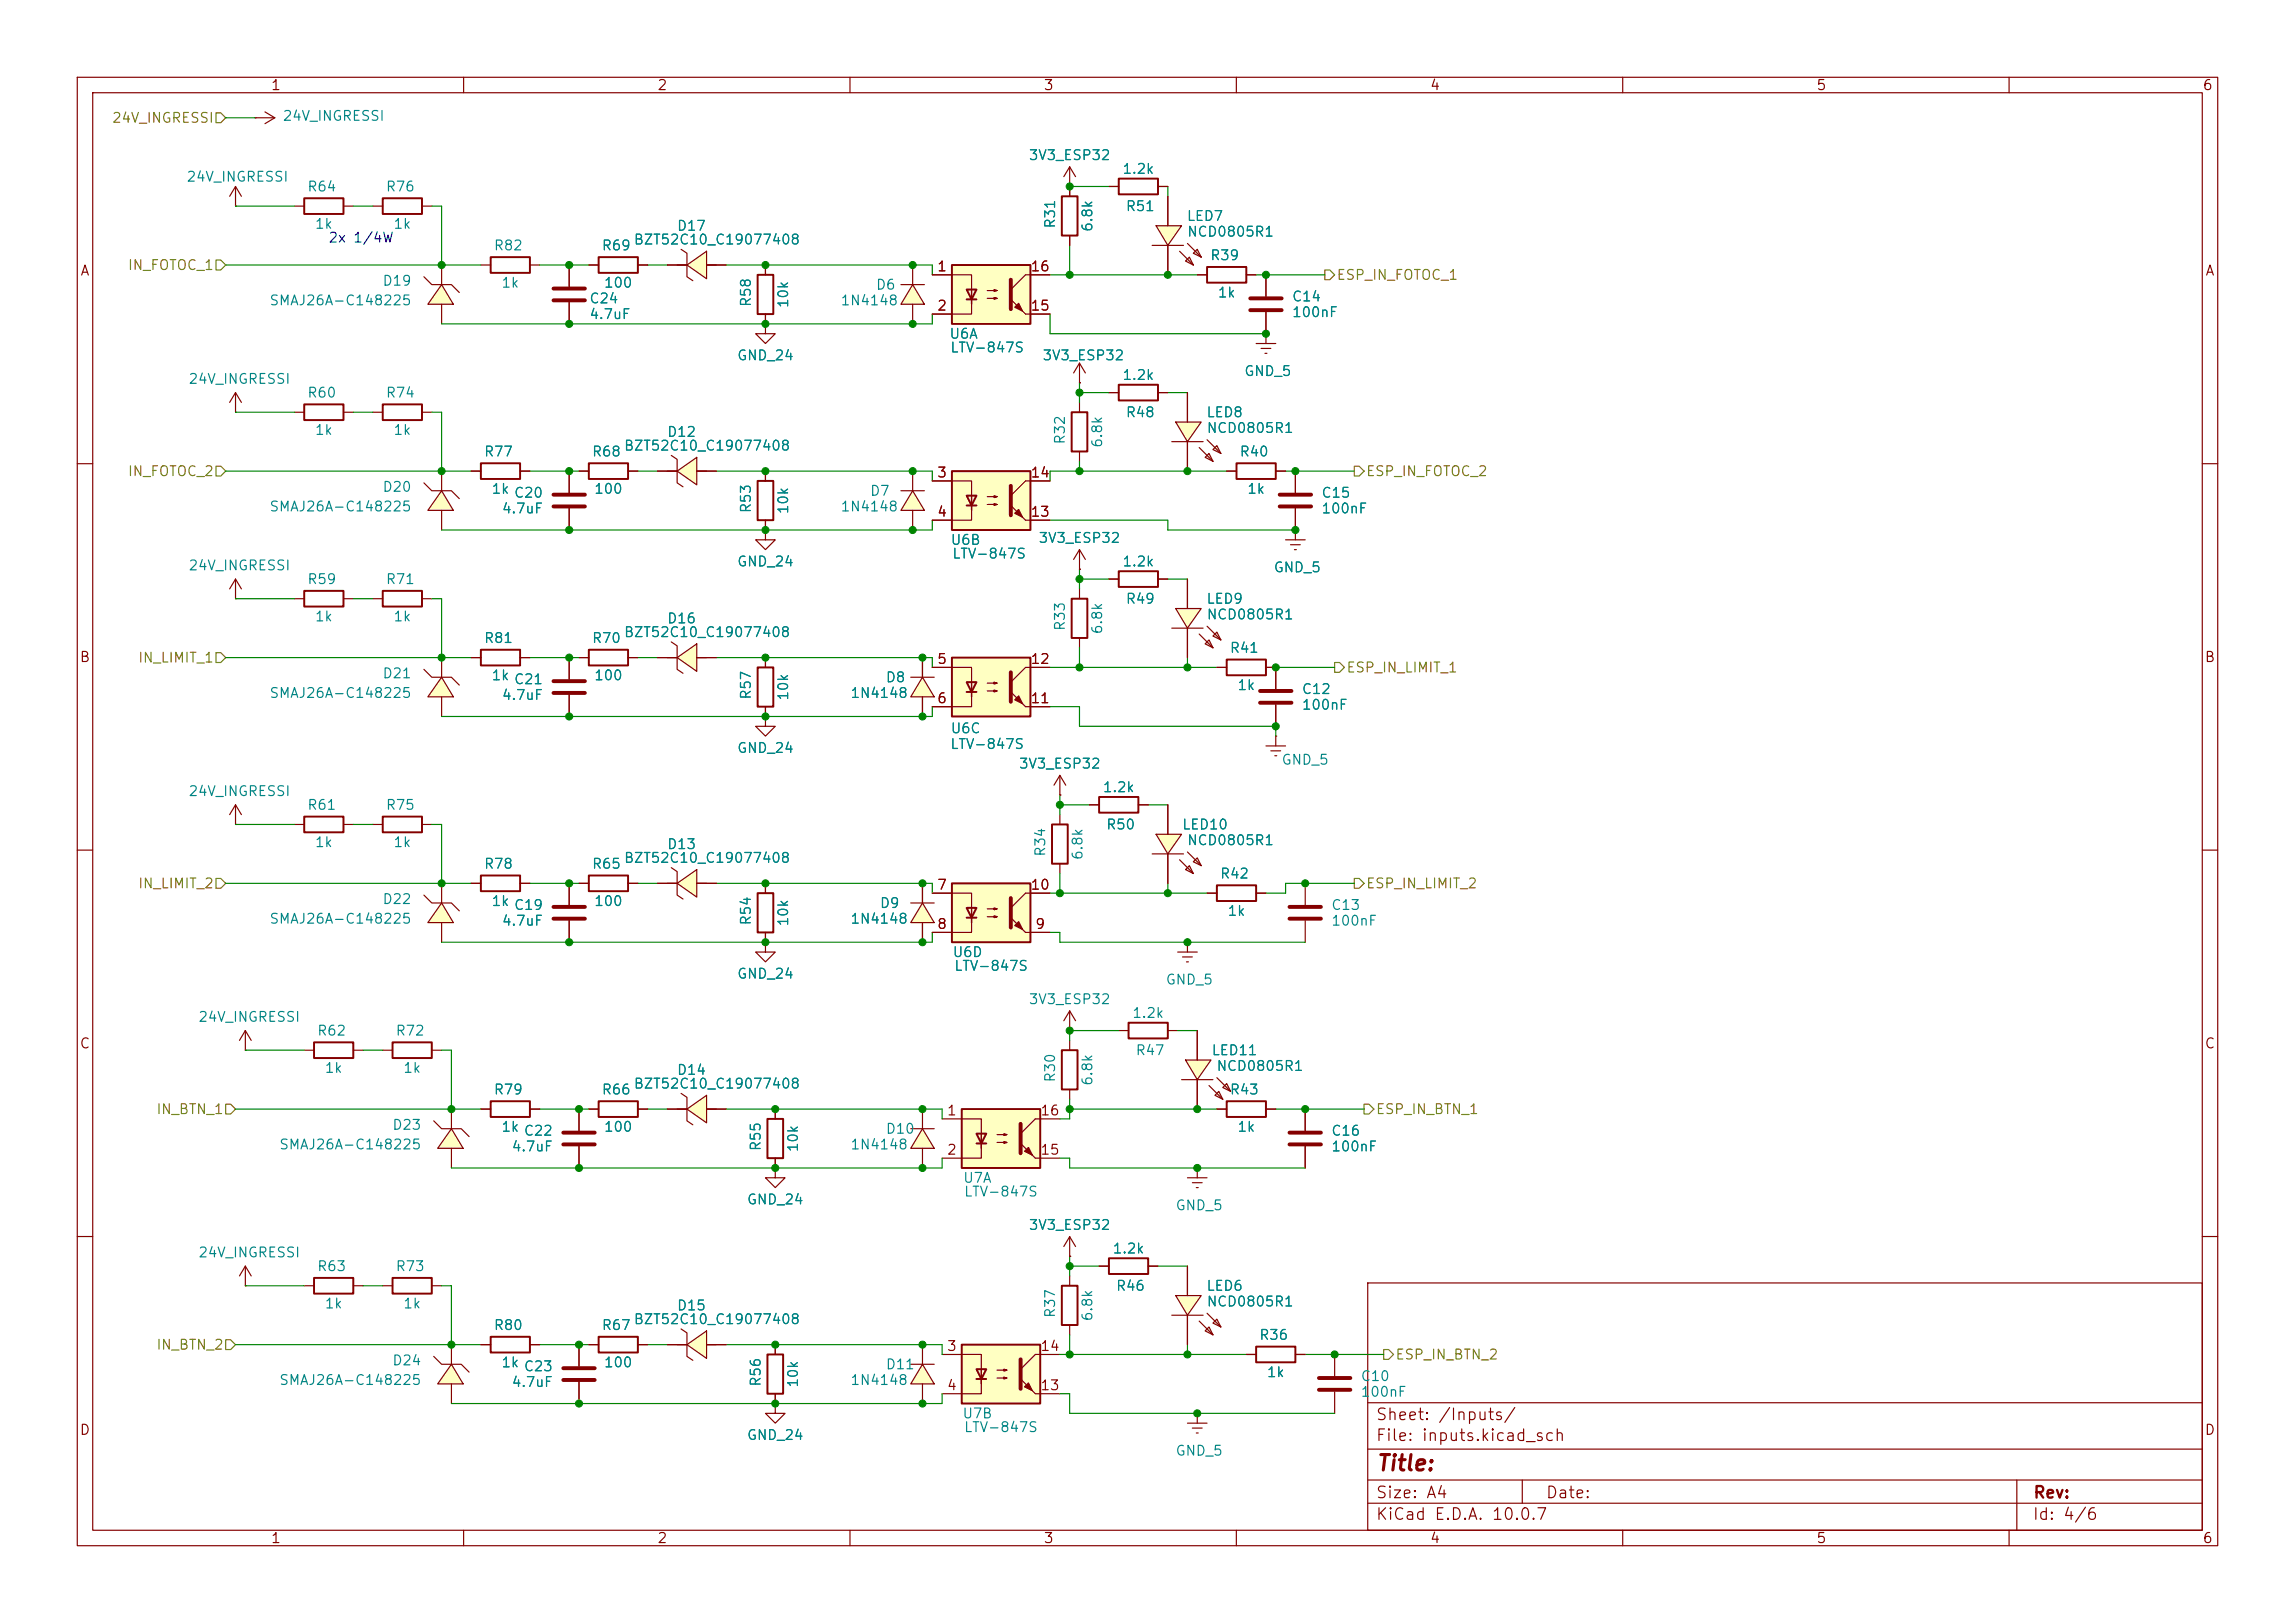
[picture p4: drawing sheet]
<svg xmlns="http://www.w3.org/2000/svg" width="297mm" height="210mm" viewBox="0 0 297 210" stroke-linecap="round" stroke-linejoin="round" font-family="sans-serif">
<defs><g id="words">
<text font-size="2" fill="#840000" x="178" y="190.8">Title:</text>
<g font-size="1.5" fill="#840000">
<text x="178" y="184.1">Sheet: /Inputs/</text>
<text x="178" y="186.8">File: inputs.kicad_sch</text>
<text x="178" y="197">KiCad E.D.A. 10.0.7</text>
<text x="178" y="194.2">Size: A4</text>
<text x="200" y="194.2">Date:</text>
<text x="263" y="197">Id: 4/6</text>
<text x="263" y="194.2">Rev:</text>
</g>
<g font-size="1.3" fill="#840000">
<text x="35" y="12">1</text>
<text x="85" y="12">2</text>
<text x="135" y="12">3</text>
<text x="185" y="12">4</text>
<text x="235" y="12">5</text>
<text x="285" y="12">6</text>
<text x="10.3" y="36">A</text>
<text x="121.2" y="35.4">1</text>
<text x="133.3" y="35.4">16</text>
<text x="285.3" y="36">A</text>
<text x="121.2" y="40.5">2</text>
<text x="133.3" y="40.5">15</text>
<text x="121.2" y="62.1">3</text>
<text x="133.3" y="62.1">14</text>
<text x="121.2" y="67.2">4</text>
<text x="133.3" y="67.2">13</text>
<text x="10.2" y="86">B</text>
<text x="121.2" y="86.2">5</text>
<text x="133.3" y="86.2">12</text>
<text x="285.2" y="86">B</text>
<text x="121.2" y="91.3">6</text>
<text x="133.3" y="91.3">11</text>
<text x="121.2" y="115.4">7</text>
<text x="133.3" y="115.4">10</text>
<text x="121.2" y="120.5">8</text>
<text x="133.9" y="120.5">9</text>
<text x="10.2" y="136">C</text>
<text x="285.2" y="136">C</text>
<text x="122.5" y="144.6">1</text>
<text x="122.5" y="149.7">2</text>
<text x="134.6" y="149.7">15</text>
<text x="134.6" y="144.6">16</text>
<text x="122.5" y="175.1">3</text>
<text x="134.6" y="175.1">14</text>
<text x="10.2" y="186">D</text>
<text x="122.5" y="180.2">4</text>
<text x="134.6" y="180.2">13</text>
<text x="285.2" y="186">D</text>
<text x="35" y="200">1</text>
<text x="85" y="200">2</text>
<text x="135" y="200">3</text>
<text x="185" y="200">4</text>
<text x="235" y="200">5</text>
<text x="285" y="200">6</text>
</g>
<g font-size="1.3" fill="#848400">
<text x="14.4" y="16.2">24V_INGRESSI</text>
<text x="16.5" y="35.3">IN_FOTOC_1</text>
<text x="172.9" y="36.5">ESP_IN_FOTOC_1</text>
<text x="16.5" y="61.9">IN_FOTOC_2</text>
<text x="176.7" y="61.9">ESP_IN_FOTOC_2</text>
<text x="17.8" y="86.1">IN_LIMIT_1</text>
<text x="174.2" y="87.3">ESP_IN_LIMIT_1</text>
<text x="17.8" y="115.3">IN_LIMIT_2</text>
<text x="176.7" y="115.3">ESP_IN_LIMIT_2</text>
<text x="20.1" y="144.5">IN_BTN_1</text>
<text x="178" y="144.5">ESP_IN_BTN_1</text>
<text x="20.1" y="175">IN_BTN_2</text>
<text x="180.5" y="176.2">ESP_IN_BTN_2</text>
</g>
<g font-size="1.3" fill="#008484">
<text x="36.5" y="15.9">24V_INGRESSI</text>
<text x="24" y="23.8">24V_INGRESSI</text>
<text x="133" y="21">3V3_ESP32</text>
<text x="145.2" y="22.8">1.2k</text>
<text x="39.7" y="25.1">R64</text>
<text x="40.7" y="29.9">1k</text>
<text x="49.8" y="25.1">R76</text>
<text x="50.8" y="29.9">1k</text>
<text x="136.9" y="29.7" transform="rotate(-90 136.9 29.7)">R31</text>
<text x="145.6" y="27.6">R51</text>
<text x="153.5" y="28.9">LED7</text>
<text x="63.8" y="32.7">R82</text>
<text x="77.8" y="32.7">R69</text>
<text x="81.9" y="32">BZT52C10_C19077408</text>
<text x="87.5" y="30.2">D17</text>
<text x="141.7" y="30.1" transform="rotate(-90 141.7 30.1)">6.8k</text>
<text x="153.5" y="30.9">NCD0805R1</text>
<text x="156.5" y="34">R39</text>
<text x="34.8" y="39.8">SMAJ26A-C148225</text>
<text x="49.4" y="37.3">D19</text>
<text x="64.8" y="37.5">1k</text>
<text x="76.2" y="39.6">C24</text>
<text x="76.2" y="41.6">4.7uF</text>
<text x="78.1" y="37.5">100</text>
<text x="97.5" y="39.8" transform="rotate(-90 97.5 39.8)">R58</text>
<text x="102.3" y="40" transform="rotate(-90 102.3 40)">10k</text>
<text x="108.7" y="39.8">1N4148</text>
<text x="113.3" y="37.8">D6</text>
<text x="157.5" y="38.8">1k</text>
<text x="167.1" y="39.3">C14</text>
<text x="167.1" y="41.3">100nF</text>
<text x="95.3" y="46.9">GND_24</text>
<text x="122.8" y="44.1">U6A</text>
<text x="122.9" y="45.9">LTV-847S</text>
<text x="134.8" y="46.9">3V3_ESP32</text>
<text x="24.3" y="50">24V_INGRESSI</text>
<text x="39.7" y="51.8">R60</text>
<text x="49.8" y="51.8">R74</text>
<text x="145.2" y="49.5">1.2k</text>
<text x="160.9" y="49">GND_5</text>
<text x="40.7" y="56.6">1k</text>
<text x="50.8" y="56.6">1k</text>
<text x="62.5" y="59.4">R77</text>
<text x="76.5" y="59.4">R68</text>
<text x="80.7" y="58.6">BZT52C10_C19077408</text>
<text x="86.2" y="56.8">D12</text>
<text x="138.1" y="57.6" transform="rotate(-90 138.1 57.6)">R32</text>
<text x="142.9" y="58" transform="rotate(-90 142.9 58)">6.8k</text>
<text x="145.6" y="54.3">R48</text>
<text x="156" y="54.3">LED8</text>
<text x="156.1" y="56.3">NCD0805R1</text>
<text x="160.3" y="59.4">R40</text>
<text x="49.4" y="64">D20</text>
<text x="63.5" y="64.2">1k</text>
<text x="66.4" y="64.7">C20</text>
<text x="76.8" y="64.2">100</text>
<text x="112.5" y="64.5">D7</text>
<text x="161.3" y="64.2">1k</text>
<text x="170.9" y="64.7">C15</text>
<text x="34.8" y="66.5">SMAJ26A-C148225</text>
<text x="64.9" y="66.7">4.7uF</text>
<text x="97.5" y="66.5" transform="rotate(-90 97.5 66.5)">R53</text>
<text x="102.3" y="66.6" transform="rotate(-90 102.3 66.6)">10k</text>
<text x="108.7" y="66.5">1N4148</text>
<text x="122.9" y="70.8">U6B</text>
<text x="134.3" y="70.6">3V3_ESP32</text>
<text x="170.9" y="66.7">100nF</text>
<text x="24.3" y="74.1">24V_INGRESSI</text>
<text x="39.7" y="75.9">R59</text>
<text x="49.8" y="75.9">R71</text>
<text x="95.3" y="73.6">GND_24</text>
<text x="123.1" y="72.6">LTV-847S</text>
<text x="145.2" y="73.6">1.2k</text>
<text x="164.7" y="74.4">GND_5</text>
<text x="40.7" y="80.7">1k</text>
<text x="50.8" y="80.7">1k</text>
<text x="62.5" y="83.5">R81</text>
<text x="76.5" y="83.5">R70</text>
<text x="80.7" y="82.8">BZT52C10_C19077408</text>
<text x="86.2" y="81">D16</text>
<text x="138.1" y="81.7" transform="rotate(-90 138.1 81.7)">R33</text>
<text x="142.9" y="82.2" transform="rotate(-90 142.9 82.2)">6.8k</text>
<text x="145.6" y="78.4">R49</text>
<text x="156" y="78.4">LED9</text>
<text x="156.1" y="80.5">NCD0805R1</text>
<text x="49.4" y="88.1">D21</text>
<text x="63.5" y="88.3">1k</text>
<text x="66.4" y="88.8">C21</text>
<text x="76.8" y="88.3">100</text>
<text x="114.5" y="88.6">D8</text>
<text x="159.1" y="84.8">R41</text>
<text x="160" y="89.6">1k</text>
<text x="34.8" y="90.6">SMAJ26A-C148225</text>
<text x="64.9" y="90.9">4.7uF</text>
<text x="97.5" y="90.6" transform="rotate(-90 97.5 90.6)">R57</text>
<text x="102.3" y="90.8" transform="rotate(-90 102.3 90.8)">10k</text>
<text x="110" y="90.6">1N4148</text>
<text x="122.9" y="95.2">U6C</text>
<text x="168.4" y="90.1">C12</text>
<text x="168.4" y="92.1">100nF</text>
<text x="95.3" y="97.7">GND_24</text>
<text x="122.9" y="97.2">LTV-847S</text>
<text x="131.8" y="99.8">3V3_ESP32</text>
<text x="165.8" y="99.3">GND_5</text>
<text x="24.3" y="103.3">24V_INGRESSI</text>
<text x="39.7" y="105.1">R61</text>
<text x="49.8" y="105.1">R75</text>
<text x="142.6" y="102.8">1.2k</text>
<text x="143.1" y="107.6">R50</text>
<text x="152.9" y="107.6">LED10</text>
<text x="40.7" y="109.9">1k</text>
<text x="50.8" y="109.9">1k</text>
<text x="62.5" y="112.7">R78</text>
<text x="76.5" y="112.7">R65</text>
<text x="80.7" y="112">BZT52C10_C19077408</text>
<text x="86.2" y="110.2">D13</text>
<text x="135.6" y="110.9" transform="rotate(-90 135.6 110.9)">R34</text>
<text x="140.4" y="111.4" transform="rotate(-90 140.4 111.4)">6.8k</text>
<text x="153.5" y="109.7">NCD0805R1</text>
<text x="157.8" y="114">R42</text>
<text x="34.8" y="119.8">SMAJ26A-C148225</text>
<text x="49.4" y="117.3">D22</text>
<text x="63.5" y="117.5">1k</text>
<text x="66.4" y="118.1">C19</text>
<text x="76.8" y="117.5">100</text>
<text x="97.5" y="119.8" transform="rotate(-90 97.5 119.8)">R54</text>
<text x="102.3" y="120" transform="rotate(-90 102.3 120)">10k</text>
<text x="110" y="119.8">1N4148</text>
<text x="113.8" y="117.8">D9</text>
<text x="158.8" y="118.8">1k</text>
<text x="172.2" y="118.1">C13</text>
<text x="64.9" y="120.1">4.7uF</text>
<text x="123.2" y="124.2">U6D</text>
<text x="123.4" y="125.9">LTV-847S</text>
<text x="172.2" y="120.1">100nF</text>
<text x="95.3" y="126.9">GND_24</text>
<text x="133" y="130.2">3V3_ESP32</text>
<text x="150.8" y="127.7">GND_5</text>
<text x="25.6" y="132.5">24V_INGRESSI</text>
<text x="41" y="134.3">R62</text>
<text x="51.1" y="134.3">R72</text>
<text x="146.4" y="132">1.2k</text>
<text x="146.9" y="136.9">R47</text>
<text x="156.7" y="136.9">LED11</text>
<text x="41.9" y="139.1">1k</text>
<text x="52.1" y="139.1">1k</text>
<text x="63.8" y="141.9">R79</text>
<text x="77.8" y="141.9">R66</text>
<text x="81.9" y="141.2">BZT52C10_C19077408</text>
<text x="87.5" y="139.4">D14</text>
<text x="136.9" y="140.1" transform="rotate(-90 136.9 140.1)">R30</text>
<text x="141.7" y="140.6" transform="rotate(-90 141.7 140.6)">6.8k</text>
<text x="157.3" y="138.9">NCD0805R1</text>
<text x="159.1" y="141.9">R43</text>
<text x="36" y="149">SMAJ26A-C148225</text>
<text x="50.7" y="146.5">D23</text>
<text x="64.8" y="146.8">1k</text>
<text x="66.1" y="149.3">4.7uF</text>
<text x="67.7" y="147.3">C22</text>
<text x="78.1" y="146.8">100</text>
<text x="98.8" y="149" transform="rotate(-90 98.8 149)">R55</text>
<text x="103.6" y="149.2" transform="rotate(-90 103.6 149.2)">10k</text>
<text x="110" y="149">1N4148</text>
<text x="114.5" y="147">D10</text>
<text x="160" y="146.8">1k</text>
<text x="172.2" y="147.3">C16</text>
<text x="172.2" y="149.3">100nF</text>
<text x="124.6" y="153.4">U7A</text>
<text x="124.7" y="155.1">LTV-847S</text>
<text x="96.6" y="156.2">GND_24</text>
<text x="133" y="159.5">3V3_ESP32</text>
<text x="152" y="156.9">GND_5</text>
<text x="25.6" y="163">24V_INGRESSI</text>
<text x="41" y="164.8">R63</text>
<text x="51.1" y="164.8">R73</text>
<text x="143.9" y="162.5">1.2k</text>
<text x="144.3" y="167.3">R46</text>
<text x="156" y="167.3">LED6</text>
<text x="41.9" y="169.6">1k</text>
<text x="52.1" y="169.6">1k</text>
<text x="63.8" y="172.4">R80</text>
<text x="77.8" y="172.4">R67</text>
<text x="81.9" y="171.7">BZT52C10_C19077408</text>
<text x="87.5" y="169.9">D15</text>
<text x="136.9" y="170.6" transform="rotate(-90 136.9 170.6)">R37</text>
<text x="141.7" y="171.1" transform="rotate(-90 141.7 171.1)">6.8k</text>
<text x="156.1" y="169.4">NCD0805R1</text>
<text x="162.9" y="173.7">R36</text>
<text x="36" y="179.5">SMAJ26A-C148225</text>
<text x="50.7" y="177">D24</text>
<text x="64.8" y="177.2">1k</text>
<text x="66.1" y="179.8">4.7uF</text>
<text x="67.7" y="177.7">C23</text>
<text x="78.1" y="177.2">100</text>
<text x="98.8" y="179.5" transform="rotate(-90 98.8 179.5)">R56</text>
<text x="103.6" y="179.7" transform="rotate(-90 103.6 179.7)">10k</text>
<text x="110" y="179.5">1N4148</text>
<text x="114.5" y="177.5">D11</text>
<text x="163.9" y="178.5">1k</text>
<text x="176" y="179">C10</text>
<text x="124.5" y="183.8">U7B</text>
<text x="124.7" y="185.6">LTV-847S</text>
<text x="176" y="181">100nF</text>
<text x="96.6" y="186.6">GND_24</text>
<text x="152" y="188.7">GND_5</text>
</g>
<text font-size="1.3" fill="#0000c2" x="42.4" y="31.7">2x 1/4W</text>
</g></defs>
<g fill="none" stroke="#840000" stroke-width=".15">
<path d="M10 10h277v190h-277zM12 12h273v186h-273zM60 10v2M110 10v2M160 10v2M210 10v2M260 10v2M10 60h2M285 60h2M10 110h2M285 110h2M138.4 133.4h.1"/>
<path d="M138.4 130.8l-.7 1.3M138.4 130.8l.8 1.3M138.4 130.8v2.6M10 160h2M177 166h108v32h-108zM285 160h2M60 198v2M110 198v2M160 198v2M177 194.5h108M177 191.5h108M177 187.5h108"/>
<path d="M177 181.5h108M197 191.5v3M210 198v2M260 198v2M261 191.5v6.5"/>
</g>
<path d="M88.9 34.3l2.5-1.8v3.6z" fill="#ffffc2"/>
<path d="M86.4 34.3h2.5M88.1 32.3l.8 .5v3l.8 .5M88.9 34.3l2.5-1.8v3.6zM91.4 34.3h2.6M156.2 115.6h1.3M162.6 115.6h1.2" fill="none" stroke="#840000" stroke-width=".15"/>
<path d="M157.5 114.6h5.1v2h-5.1z" fill="none" stroke="#840000" stroke-width=".25"/>
<path d="M118.1 36.8l1.5 2.6h-3z" fill="#ffffc2"/>
<path d="M99.1 34.3v1.3M116.6 36.8h3M118.1 36.8l1.5 2.6h-3zM118.1 34.3v2.5M118.1 39.4v2.5M99.1 41.9v1.3h1.2l-1.2 1.3-1.3-1.3h1.3M99.1 41.9h.1M99.1 40.6v1.3M138.4 134.6v1.3M138.4 141v1.2" fill="none" stroke="#840000" stroke-width=".15"/>
<path d="M98 35.6h2.1v5h-2.1zM137.4 135.9h2v5.1h-2z" fill="none" stroke="#840000" stroke-width=".25"/>
<path d="M119.4 87.6l1.5 2.6h-3z" fill="#ffffc2"/>
<path d="M117.9 87.6h3M119.4 87.6l1.5 2.6h-3zM119.4 85.1v2.5M119.4 90.2v2.5" fill="none" stroke="#840000" stroke-width=".15"/>
<path d="M123.2 114.3h10.1v7.6h-10.1z" fill="#ffffc2"/>
<path d="M39.4 25.7h5v2h-5zM49.5 25.7h5.1v2h-5.1zM63.5 33.3h5.1v2h-5.1zM39.4 52.3h5v2.1h-5zM49.5 52.3h5.1v2.1h-5.1zM39.4 76.5h5v2h-5zM123.2 114.3h10.1v7.6h-10.1zM125.1 117.5h1.3l-.7 1.2zM125.1 118.7h1.3M136.1 106.7h2.1v5.1h-2.1zM142.2 103.1h5.1v2.1h-5.1z" fill="none" stroke="#840000" stroke-width=".25"/>
<g fill="none" stroke="#840000" stroke-width=".15">
<path d="M33 15.2h.1M33 15.2h2.6M34.3 14.5l1.3 .7M35.6 15.2l-1.3 .8M30.5 26.7h.1M30.5 24.1v2.6M30.5 24.1l.7 1.3M30.5 24.1l-.8 1.3M38.1 26.7h1.3M44.4 26.7h1.3M48.3 26.7h1.2M54.6 26.7h1.3"/>
<path d="M62.2 34.3h1.3M68.6 34.3h1.2M30.5 53.3h.1M30.5 50.8l.7 1.3M30.5 50.8l-.8 1.3M30.5 50.8v2.5M38.1 53.3h1.3M44.4 53.3h1.3M48.3 53.3h1.2M54.6 53.3h1.3M30.5 77.5h.1M30.5 74.9v2.6"/>
<path d="M30.5 74.9l.7 1.3M30.5 74.9l-.8 1.3M38.1 77.5h1.3M44.4 77.5h1.3M120.6 115.6h5.1v3.8v-1.9M125.7 118.7v2h-5.1M127.8 117.6h1.2l-.3 .1v-.2l.3 .1M127.8 118.6h1.2l-.3 .1v-.2l.3 .1M135.9 115.6h-3.2l-1.9 1.9M137.2 102.9h.1M137.2 100.3v2.6M137.2 105.4v1.3"/>
<path d="M137.2 111.8v1.2M137.2 100.3l-.8 1.3M137.2 100.3l.7 1.3M141 104.1h1.2M147.3 104.1h1.3M132.7 120.7h3.2"/>
</g>
<path d="M130.8 116.2v3.8" fill="none" stroke="#840000" stroke-width=".51"/>
<g fill="#840000" stroke="#840000" stroke-width=".15">
<path d="M131.3 119.8l.5-.5 .5 1z"/>
<path d="M130.8 118.7l1.9 2z"/>
</g>
<path d="M57.1 36.8l1.6 2.6h-3.3z" fill="#ffffc2"/>
<path d="M54.9 35.8l1 1h2.5l1 1.1M57.1 36.8l1.6 2.6h-3.3zM57.1 34.3v2.5M57.1 39.4v2.5M62.2 143.5h1.3M68.6 143.5h1.2" fill="none" stroke="#840000" stroke-width=".15"/>
<path d="M63.5 142.5h5.1v2h-5.1z" fill="none" stroke="#840000" stroke-width=".25"/>
<path d="M57.1 63.5l1.6 2.5h-3.3z" fill="#ffffc2"/>
<path d="M48.3 77.5h1.2M54.6 77.5h1.3M54.9 62.5l1 1h2.5l1 1M57.1 63.5l1.6 2.5h-3.3zM57.1 61v2.5M57.1 66v2.6" fill="none" stroke="#840000" stroke-width=".15"/>
<path d="M49.5 76.5h5.1v2h-5.1z" fill="none" stroke="#840000" stroke-width=".25"/>
<path d="M57.1 87.6l1.6 2.6h-3.3z" fill="#ffffc2"/>
<path d="M143.5 50.8h1.3M149.9 50.8h1.2M54.9 86.6l1 1h2.5l1 1.1M57.1 87.6l1.6 2.6h-3.3zM57.1 85.1v2.5M57.1 90.2v2.5M61 114.3h1.2M67.3 114.3h1.3" fill="none" stroke="#840000" stroke-width=".15"/>
<path d="M144.8 49.8h5.1v2h-5.1zM62.2 113.3h5.1v2h-5.1z" fill="none" stroke="#840000" stroke-width=".25"/>
<g fill="#ffffc2">
<path d="M156.5 58.7l.5 1-1-.5z"/>
<path d="M157 58.2l.5-.5 .5 1z"/>
<path d="M152.1 54.6h3.4l-1.8 2.6z"/>
</g>
<path d="M151.6 57.2h4.1M152.1 54.6h3.4l-1.8 2.6zM153.7 50.8v3.8M153.7 57.2v3.8M155.2 57.9l1.8 1.8M156.2 56.9l1.8 1.8M156.5 58.7l.5 1-1-.5zM157 58.2l.5-.5 .5 1zM158.7 61h1.3M165.1 61h1.3" fill="none" stroke="#840000" stroke-width=".15"/>
<path d="M160 59.9h5.1v2.1h-5.1z" fill="none" stroke="#840000" stroke-width=".25"/>
<path d="M58.4 146.1l1.5 2.5h-3.3z" fill="#ffffc2"/>
<path d="M31.7 135.9h.1M31.7 133.4l.8 1.2M31.7 133.4l-.7 1.2M31.7 133.4v2.5M39.4 135.9h1.2M45.7 135.9h1.3M49.5 135.9h1.3M55.9 135.9h1.2M56.1 145l1 1.1h2.6l1 1M58.4 146.1l1.5 2.5h-3.3zM58.4 143.5v2.6M58.4 148.6v2.5" fill="none" stroke="#840000" stroke-width=".15"/>
<path d="M40.6 134.9h5.1v2h-5.1zM50.8 134.9h5.1v2h-5.1z" fill="none" stroke="#840000" stroke-width=".25"/>
<g fill="#ffffc2">
<path d="M153.9 33.3l.5 1-1-.5z"/>
<path d="M154.4 32.8l.5-.5 .6 1z"/>
<path d="M149.6 29.2h3.3l-1.8 2.6z"/>
</g>
<g fill="none" stroke="#840000" stroke-width=".15">
<path d="M149.1 31.8h4.1M149.6 29.2h3.3l-1.8 2.6zM151.1 25.4v3.8M151.1 31.8v3.8M152.6 32.5l1.8 1.8M153.7 31.5l1.8 1.8M153.9 33.3l.5 1-1-.5zM154.4 32.8l.5-.5 .6 1zM154.9 35.6h1.3M161.3 35.6h1.3M139.7 52.1v1.2M139.7 58.4v1.3"/>
<path d="M30.5 106.7h.1M30.5 104.1l.7 1.3M30.5 104.1l-.8 1.3M30.5 104.1v2.6M38.1 106.7h1.3M44.4 106.7h1.3"/>
</g>
<path d="M156.2 34.5h5.1v2.1h-5.1zM138.7 53.3h2v5.1h-2zM39.4 105.7h5v2h-5z" fill="none" stroke="#840000" stroke-width=".25"/>
<path d="M123.2 34.3h10.1v7.6h-10.1z" fill="#ffffc2"/>
<path d="M123.2 34.3h10.1v7.6h-10.1zM125.1 37.5h1.3l-.7 1.2zM125.1 38.7h1.3M50.8 165.4h5.1v2h-5.1z" fill="none" stroke="#840000" stroke-width=".25"/>
<path d="M120.6 35.6h5.1v3.8v-1.9M125.7 38.7v1.9h-5.1M127.8 37.6h1.2l-.3 .1v-.2l.3 .1M127.8 38.6h1.2l-.3 .1v-.2l.3 .1M135.9 35.6h-3.2l-1.9 1.9M132.7 40.6h3.2M49.5 166.4h1.3M55.9 166.4h1.2" fill="none" stroke="#840000" stroke-width=".15"/>
<path d="M130.8 36.2v3.8" fill="none" stroke="#840000" stroke-width=".51"/>
<g fill="#840000" stroke="#840000" stroke-width=".15">
<path d="M131.3 39.8l.5-.6 .5 1.1z"/>
<path d="M130.8 38.7l1.9 1.9z"/>
</g>
<path d="M58.4 176.5l1.5 2.6h-3.3z" fill="#ffffc2"/>
<g fill="none" stroke="#840000" stroke-width=".15">
<path d="M138.4 24.1h.1M138.4 21.6v3.8M138.4 30.5v1.3M138.4 21.6l-.7 1.3M138.4 21.6l.8 1.3M143.5 24.1h1.3M149.9 24.1h1.2M139.7 49.5h.1M139.7 47l-.8 1.3M139.7 47l.8 1.3M139.7 47v2.5M162.6 44.5h2.5"/>
<path d="M163.2 45.1h1.3M163.7 45.7h.3M163.8 43.2h.1M163.8 43.2v1.3M56.1 175.5l1 1h2.6l1 1.1M58.4 176.5l1.5 2.6h-3.3zM58.4 174v2.5M58.4 179.1v2.5M62.2 174h1.3M68.6 174h1.2"/>
</g>
<path d="M137.4 25.4h2v5.1h-2zM144.8 23.1h5.1v2h-5.1zM63.5 173h5.1v2h-5.1z" fill="none" stroke="#840000" stroke-width=".25"/>
<path d="M57.1 116.8l1.6 2.6h-3.3z" fill="#ffffc2"/>
<g fill="none" stroke="#840000" stroke-width=".15">
<path d="M163.8 35.6v2.8M163.8 40.4v2.8M166.4 69.9h2.5M167 70.5h1.3M167.5 71.1h.3M167.6 68.6h.1M167.6 61v2.8M167.6 65.8v4.1M48.3 106.7h1.2M54.6 106.7h1.3M54.9 115.8l1 1h2.5l1 1.1M57.1 116.8l1.6 2.6h-3.3z"/>
<path d="M57.1 114.3v2.5M57.1 119.4v2.5M168.9 143.5v2.8M168.9 148.3v2.8M31.7 166.4h.1M31.7 163.8l.8 1.3M31.7 163.8l-.7 1.3M31.7 163.8v2.6M39.4 166.4h1.2M45.7 166.4h1.3"/>
</g>
<path d="M49.5 105.7h5.1v2h-5.1zM40.6 165.4h5.1v2h-5.1z" fill="none" stroke="#840000" stroke-width=".25"/>
<path d="M161.8 38.6h4.1M161.8 40.1h4.1M165.6 64h4.1M165.6 65.5h4.1M166.9 146.6h4M166.9 148.1h4" fill="none" stroke="#840000" stroke-width=".51"/>
<g fill="#ffffc2">
<path d="M156.5 82.8l.5 1-1-.5z"/>
<path d="M157 82.3l.5-.5 .5 1z"/>
<path d="M152.1 78.7h3.4l-1.8 2.6z"/>
</g>
<path d="M143.5 74.9h1.3M149.9 74.9h1.2M152.1 78.7h3.4l-1.8 2.6zM153.7 74.9v3.8M151.6 81.3h4.1M153.7 81.3v3.8M155.2 82l1.8 1.8M156.2 81l1.8 1.8M156.5 82.8l.5 1-1-.5zM157 82.3l.5-.5 .5 1zM157.5 86.4h1.2M163.8 86.4h1.3" fill="none" stroke="#840000" stroke-width=".15"/>
<path d="M144.8 73.9h5.1v2h-5.1zM158.7 85.3h5.1v2.1h-5.1z" fill="none" stroke="#840000" stroke-width=".25"/>
<path d="M123.2 61h10.1v7.6h-10.1z" fill="#ffffc2"/>
<path d="M123.2 61h10.1v7.6h-10.1zM125.1 64.1h1.3l-.7 1.3zM125.1 65.4h1.3" fill="none" stroke="#840000" stroke-width=".25"/>
<path d="M120.6 62.2h5.1v3.8v-1.9M125.7 65.4v1.9h-5.1M127.8 64.3h1.2l-.3 .1v-.3l.3 .2M127.8 65.3h1.2l-.3 .1v-.2l.3 .1M132.7 67.3h3.2M135.9 62.2h-3.2l-1.9 1.9" fill="none" stroke="#840000" stroke-width=".15"/>
<path d="M130.8 62.9v3.8" fill="none" stroke="#840000" stroke-width=".51"/>
<g fill="#840000" stroke="#840000" stroke-width=".15">
<path d="M131.3 66.4l.5-.5 .5 1z"/>
<path d="M130.8 65.4l1.9 1.9z"/>
</g>
<path d="M124.5 174h10.1v7.6h-10.1z" fill="#ffffc2"/>
<path d="M124.5 174h10.1v7.6h-10.1zM126.4 177.2h1.2l-.6 1.2zM126.4 178.4h1.2" fill="none" stroke="#840000" stroke-width=".25"/>
<path d="M121.9 175.3h5.1v3.8v-1.9M127 178.4v1.9h-5.1M129 177.3h1.3l-.4 .1v-.2l.4 .1M129 178.3h1.3l-.4 .1v-.2l.4 .1M137.2 175.3h-3.2l-1.9 1.9M134 180.3h3.2" fill="none" stroke="#840000" stroke-width=".15"/>
<path d="M132.1 175.9v3.8" fill="none" stroke="#840000" stroke-width=".51"/>
<g fill="#840000" stroke="#840000" stroke-width=".15">
<path d="M132.6 179.5l.5-.6 .5 1.1z"/>
<path d="M132.1 178.4l1.9 1.9z"/>
</g>
<path d="M87.6 61l2.6-1.8v3.5z" fill="#ffffc2"/>
<path d="M86.9 58.9l.7 .5v3.1l.8 .5M85.1 61h2.5M87.6 61l2.6-1.8v3.5zM90.2 61h2.5M139.7 73.7h.1M139.7 71.1l-.8 1.3M139.7 71.1l.8 1.3M139.7 71.1v2.6" fill="none" stroke="#840000" stroke-width=".15"/>
<path d="M123.2 85.1h10.1v7.6h-10.1z" fill="#ffffc2"/>
<path d="M138.7 77.5h2v5.1h-2zM123.2 85.1h10.1v7.6h-10.1zM125.1 88.3h1.3l-.7 1.2zM125.1 89.5h1.3M162.6 174.2h5v2.1h-5z" fill="none" stroke="#840000" stroke-width=".25"/>
<path d="M139.7 76.2v1.3M120.6 86.4h5.1v3.8v-1.9M125.7 89.5v1.9h-5.1M127.8 88.4h1.2l-.3 .1v-.2l.3 .1M127.8 89.4h1.2l-.3 .1v-.2l.3 .1M132.7 91.4h3.2M135.9 86.4h-3.2l-1.9 1.9M139.7 82.6v1.2M161.3 175.3h1.3M167.6 175.3h1.3" fill="none" stroke="#840000" stroke-width=".15"/>
<path d="M130.8 87v3.8" fill="none" stroke="#840000" stroke-width=".51"/>
<g fill="#840000" stroke="#840000" stroke-width=".15">
<path d="M131.3 90.6l.5-.6 .5 1.1z"/>
<path d="M130.8 89.5l1.9 1.9z"/>
</g>
<g fill="#ffffc2">
<path d="M156.5 171.7l.5 1-1-.5z"/>
<path d="M157 171.2l.5-.5 .5 1z"/>
<path d="M152.1 167.6h3.4l-1.8 2.6z"/>
</g>
<g fill="none" stroke="#840000" stroke-width=".15">
<path d="M163.8 96.5h2.6M164.5 97.2h1.2M165 97.8h.2M165.1 95.3h.1M165.1 86.4v2.8M165.1 91.2v2.8M165.1 95.3v1.2M151.6 170.2h4.1M152.1 167.6h3.4l-1.8 2.6zM153.7 163.8v3.8M153.7 170.2v3.8M155.2 170.9l1.8 1.8"/>
<path d="M156.2 169.9l1.8 1.8M156.5 171.7l.5 1-1-.5zM157 171.2l.5-.5 .5 1zM153.7 184.2h2.5M154.3 184.8h1.3M154.8 185.4h.3M154.9 182.9h.1M154.9 182.9v1.3"/>
</g>
<path d="M163.1 89.4h4M163.1 90.9h4" fill="none" stroke="#840000" stroke-width=".51"/>
<path d="M87.6 85.1l2.6-1.8v3.6z" fill="#ffffc2"/>
<g fill="none" stroke="#840000" stroke-width=".15">
<path d="M61 61h1.2M67.3 61h1.3M73.7 61v2.8M73.7 65.8v2.8M74.9 61h1.3M81.3 61h1.2M61 85.1h1.2M67.3 85.1h1.3M73.7 85.1v2.8M73.7 89.9v2.8M74.9 85.1h1.3M81.3 85.1h1.2"/>
<path d="M85.1 85.1h2.5M86.9 83.1l.7 .5v3l.8 .5M87.6 85.1l2.6-1.8v3.6zM90.2 85.1h2.5M99.1 92.7v1.3h1.2l-1.2 1.3-1.3-1.3h1.3M99.1 92.7h.1M99.1 85.1v1.3M99.1 91.4v1.3M153.7 152.4h2.5M154.3 153h1.3M154.8 153.7h.3M154.9 151.1h.1"/>
<path d="M154.9 151.1v1.3M138.4 165.1v1.3M138.4 171.5v1.2M142.2 163.8h1.3M148.6 163.8h1.3M172.7 175.3v2.8M172.7 180.1v2.8"/>
</g>
<path d="M62.2 59.9h5.1v2.1h-5.1zM76.2 59.9h5.1v2.1h-5.1zM62.2 84.1h5.1v2h-5.1zM76.2 84.1h5.1v2h-5.1zM98 86.4h2.1v5h-2.1zM137.4 166.4h2v5.1h-2zM143.5 162.8h5.1v2h-5.1z" fill="none" stroke="#840000" stroke-width=".25"/>
<path d="M71.6 64h4.1M71.6 65.5h4.1M71.6 88.1h4.1M71.6 89.7h4.1M170.7 178.3h4.1M170.7 179.8h4.1" fill="none" stroke="#840000" stroke-width=".51"/>
<path d="M124.5 143.5h10.1v7.6h-10.1z" fill="#ffffc2"/>
<path d="M124.5 143.5h10.1v7.6h-10.1zM126.4 146.7h1.2l-.6 1.3zM126.4 148h1.2" fill="none" stroke="#840000" stroke-width=".25"/>
<path d="M121.9 144.8h5.1v3.8v-1.9M127 148v1.9h-5.1M129 146.8h1.3l-.4 .1v-.2l.4 .1M129 147.8h1.3l-.4 .2v-.3l.4 .1M134 149.9h3.2M137.2 144.8h-3.2l-1.9 1.9M138.4 162.6h.1M138.4 160l-.7 1.3M138.4 160l.8 1.3M138.4 160v2.6" fill="none" stroke="#840000" stroke-width=".15"/>
<path d="M132.1 145.4v3.8" fill="none" stroke="#840000" stroke-width=".51"/>
<g fill="#840000" stroke="#840000" stroke-width=".15">
<path d="M132.6 149l.5-.5 .5 1z"/>
<path d="M132.1 148l1.9 1.9z"/>
</g>
<path d="M118.1 63.5l1.5 2.5h-3z" fill="#ffffc2"/>
<g fill="none" stroke="#840000" stroke-width=".15">
<path d="M73.7 34.3v2.8M73.7 39.1v2.8M76.2 34.3h1.3M82.5 34.3h1.3M99.1 68.6v1.3h1.2l-1.2 1.2-1.3-1.2h1.3M99.1 68.6h.1M99.1 61v1.2M99.1 67.3v1.3M116.6 63.5h3M118.1 63.5l1.5 2.5h-3zM118.1 61v2.5M118.1 66v2.6"/>
<path d="M74.9 143.5v2.8M74.9 148.3v2.8M74.9 174v2.8M74.9 178.8v2.8"/>
</g>
<path d="M71.6 37.3h4.1M71.6 38.9h4.1M72.9 146.6h4.1M72.9 148.1h4.1M72.9 177h4.1M72.9 178.6h4.1" fill="none" stroke="#840000" stroke-width=".51"/>
<path d="M77.5 33.3h5v2h-5zM98 62.2h2.1v5.1h-2.1z" fill="none" stroke="#840000" stroke-width=".25"/>
<path d="M119.4 116.8l1.5 2.6h-3z" fill="#ffffc2"/>
<path d="M99.1 114.3v1.3M117.9 116.8h3M119.4 116.8l1.5 2.6h-3zM119.4 114.3v2.5M119.4 119.4v2.5M99.1 121.9v1.3h1.2l-1.2 1.3-1.3-1.3h1.3M99.1 121.9h.1M99.1 120.7v1.2" fill="none" stroke="#840000" stroke-width=".15"/>
<path d="M98 115.6h2.1v5.1h-2.1z" fill="none" stroke="#840000" stroke-width=".25"/>
<g fill="#ffffc2">
<path d="M153.9 112l.5 1-1-.5z"/>
<path d="M154.4 111.5l.5-.5 .6 1z"/>
<path d="M149.6 108h3.3l-1.8 2.5z"/>
</g>
<path d="M149.1 110.5h4.1M149.6 108h3.3l-1.8 2.5zM151.1 104.1v3.9M151.1 110.5v3.8M152.6 111.3l1.8 1.7M153.7 110.2l1.8 1.8M153.9 112l.5 1-1-.5zM154.4 111.5l.5-.5 .6 1zM168.9 114.3v2.8M168.9 119.1v2.8M76.2 174h1.3M82.5 174h1.3" fill="none" stroke="#840000" stroke-width=".15"/>
<path d="M166.9 117.3h4M166.9 118.9h4" fill="none" stroke="#840000" stroke-width=".51"/>
<path d="M77.5 173h5v2h-5z" fill="none" stroke="#840000" stroke-width=".25"/>
<path d="M88.9 174l2.5-1.8v3.6z" fill="#ffffc2"/>
<path d="M152.4 123.2h2.5M153 123.8h1.3M153.5 124.5h.3M153.7 121.9h.1M153.7 121.9v1.3M86.4 174h2.5M88.1 172l.8 .5v3l.8 .5M88.9 174l2.5-1.8v3.6zM91.4 174h2.6" fill="none" stroke="#840000" stroke-width=".15"/>
<path d="M88.9 143.5l2.5-1.8v3.6z" fill="#ffffc2"/>
<path d="M86.4 143.5h2.5M88.1 141.5l.8 .5v3l.8 .5M88.9 143.5l2.5-1.8v3.6zM91.4 143.5h2.6" fill="none" stroke="#840000" stroke-width=".15"/>
<path d="M119.4 146.1l1.5 2.5h-3z" fill="#ffffc2"/>
<path d="M76.2 143.5h1.3M82.5 143.5h1.3M100.3 151.1v1.3h1.3l-1.3 1.3-1.2-1.3h1.2M100.3 151.1h.1M100.3 143.5v1.3M100.3 149.9v1.2M117.9 146.1h3M119.4 146.1l1.5 2.5h-3zM119.4 143.5v2.6M119.4 148.6v2.5" fill="none" stroke="#840000" stroke-width=".15"/>
<path d="M77.5 142.5h5v2h-5zM99.3 144.8h2v5.1h-2z" fill="none" stroke="#840000" stroke-width=".25"/>
<g fill="#ffffc2">
<path d="M157.7 141.2l.5 1-1-.5z"/>
<path d="M158.2 140.7l.5-.5 .6 1z"/>
<path d="M153.4 137.2h3.3l-1.8 2.5z"/>
</g>
<path d="M152.9 139.7h4.1M153.4 137.2h3.3l-1.8 2.5zM154.9 133.4v3.8M154.9 139.7v3.8M157.5 139.5l1.8 1.7M156.5 140.5l1.7 1.7M157.7 141.2l.5 1-1-.5zM158.2 140.7l.5-.5 .6 1zM100.3 181.6v1.3h1.3l-1.3 1.3-1.2-1.3h1.2M100.3 181.6h.1" fill="none" stroke="#840000" stroke-width=".15"/>
<path d="M119.4 176.5l1.5 2.6h-3z" fill="#ffffc2"/>
<path d="M73.7 114.3v2.8M73.7 119.1v2.8M157.5 143.5h1.2M163.8 143.5h1.3M100.3 174v1.3M117.9 176.5h3M119.4 176.5l1.5 2.6h-3zM119.4 174v2.5M119.4 179.1v2.5M100.3 180.3v1.3" fill="none" stroke="#840000" stroke-width=".15"/>
<path d="M158.7 142.5h5.1v2h-5.1zM99.3 175.3h2v5h-2z" fill="none" stroke="#840000" stroke-width=".25"/>
<path d="M71.6 117.3h4.1M71.6 118.9h4.1" fill="none" stroke="#840000" stroke-width=".51"/>
<path d="M87.6 114.3l2.6-1.8v3.6z" fill="#ffffc2"/>
<g fill="none" stroke="#840000" stroke-width=".15">
<path d="M73.7 34.3v2.8M73.7 39.1v2.8M76.2 34.3h1.3M82.5 34.3h1.3M86.4 34.3h2.5M91.4 34.3h2.6M99.1 34.3v1.3M120.6 35.6h2.6M133.3 35.6h2.6M138.4 24.1h.1M138.4 24.1v1.3M138.4 30.5v1.3"/>
<path d="M143.5 24.1h1.3M149.9 24.1h1.2M151.1 25.4v3.8M151.1 31.8v3.8M154.9 35.6h1.3M161.3 35.6h1.3M163.8 35.6v2.8M99.1 41.9h.1M99.1 40.6v1.3M120.6 40.6h2.6M133.3 40.6h2.6M139.7 49.5h.1"/>
<path d="M143.5 50.8h1.3M149.9 50.8h1.2M153.7 50.8v3.8M153.7 57.2v3.8M163.8 43.2h.1M163.8 40.4v2.8M61 61h1.2M67.3 61h1.3M73.7 61v2.8M73.7 65.8v2.8M74.9 61h1.3M81.3 61h1.2"/>
<path d="M85.1 61h2.5M90.2 61h2.5M99.1 68.6h.1M99.1 61v1.2M99.1 67.3v1.3M120.6 62.2h2.6M120.6 67.3h2.6M133.3 62.2h2.6M133.3 67.3h2.6M139.7 73.7h.1M143.5 74.9h1.3M149.9 74.9h1.2"/>
<path d="M153.7 74.9v3.8M158.7 61h1.3M165.1 61h1.3M167.6 68.6h.1M167.6 61v2.8M167.6 65.8v2.8M61 85.1h1.2M67.3 85.1h1.3M73.7 85.1v2.8M73.7 89.9v2.8M74.9 85.1h1.3M81.3 85.1h1.2"/>
<path d="M85.1 85.1h2.5M90.2 85.1h2.5M99.1 92.7h.1M99.1 85.1v1.3M99.1 91.4v1.3M119.4 85.1v2.5M119.4 90.2v2.5M120.6 86.4h2.6M120.6 91.4h2.6M133.3 86.4h2.6M133.3 91.4h2.6M153.7 81.3v3.8"/>
<path d="M157.5 86.4h1.2M163.8 86.4h1.3v2.8M165.1 91.2v2.8M61 114.3h1.2M67.3 114.3h1.3M73.7 114.3v2.8M73.7 119.1v2.8M74.9 114.3h1.3M81.3 114.3h1.2M85.1 114.3h2.5M86.9 112.3l.7 .5v3l.8 .5M87.6 114.3l2.6-1.8v3.6z"/>
<path d="M90.2 114.3h2.5M99.1 114.3v1.3M119.4 114.3v2.5M119.4 119.4v2.5M120.6 115.6h2.6M133.3 115.6h2.6M137.2 102.9h.1M141 104.1h1.2M147.3 104.1h1.3M151.1 104.1v3.9M151.1 110.5v3.8M156.2 115.6h1.3"/>
<path d="M162.6 115.6h1.2M99.1 121.9h.1M99.1 120.7v1.2M120.6 120.7h2.6M133.3 120.7h2.6M144.8 133.4h1.2M151.1 133.4h1.3M154.9 133.4v3.8M154.9 139.7v3.8M62.2 143.5h1.3M68.6 143.5h1.2M74.9 143.5v2.8"/>
<path d="M74.9 148.3v2.8M76.2 143.5h1.3M82.5 143.5h1.3M86.4 143.5h2.5M91.4 143.5h2.6M100.3 151.1h.1M100.3 143.5v1.3M100.3 149.9v1.2M157.5 143.5h1.2M163.8 143.5h1.3M168.9 143.5v2.8M168.9 148.3v2.8"/>
<path d="M62.2 174h1.3M68.6 174h1.2M74.9 174v2.8M74.9 178.8v2.8M76.2 174h1.3M82.5 174h1.3M86.4 174h2.5M91.4 174h2.6M100.3 174v1.3M138.4 162.6h.1M142.2 163.8h1.3M148.6 163.8h1.3"/>
<path d="M153.7 163.8v3.8M153.7 170.2v3.8M161.3 175.3h1.3M167.6 175.3h1.3M100.3 181.6h.1M100.3 180.3v1.3"/>
</g>
<path d="M76.2 113.3h5.1v2h-5.1zM146 132.3h5.1v2.1h-5.1z" fill="none" stroke="#840000" stroke-width=".25"/>
<g fill="none" stroke="#848400" stroke-width=".15">
<path d="M27.9 14.6h.7l.6 .6-.6 .7h-.7zM27.9 33.7h.7l.6 .6-.6 .6h-.7zM171.4 34.9h.7l.6 .7-.6 .6h-.7zM27.9 60.3h.7l.6 .7-.6 .6h-.7zM175.3 60.3h.6l.6 .7-.6 .6h-.6zM27.9 84.5h.7l.6 .6-.6 .6h-.7zM172.7 85.7h.7l.6 .7-.6 .6h-.7zM27.9 113.7h.7l.6 .6-.6 .6h-.7zM175.3 113.7h.6l.6 .6-.6 .6h-.6zM29.2 142.9h.6l.7 .6-.7 .6h-.6zM176.5 142.9h.7l.6 .6-.6 .6h-.7zM29.2 173.4h.6l.7 .6-.7 .6h-.6z"/>
<path d="M179.1 174.6h.6l.6 .7-.6 .6h-.6z"/>
</g>
<g fill="none" stroke="#008400" stroke-width=".15">
<path d="M29.2 15.2h3.8M29.2 34.3h33M30.5 26.7h7.6M45.7 26.7h2.6M55.9 26.7h1.2v7.6M69.8 34.3h6.4M83.8 34.3h2.6M94 34.3h26.6v1.3M135.9 35.6h19M138.4 31.8v3.8M138.4 24.1h5.1M151.1 24.1v1.3"/>
<path d="M162.6 35.6h8.8M30.5 53.3h7.6M45.7 53.3h2.6M55.9 53.3h1.2v7.7M120.6 40.6v1.3h-63.5M135.9 40.6v2.6h27.9M139.7 49.5v2.6M139.7 59.7v1.3M139.7 50.8h3.8M151.1 50.8h2.6M29.2 61h31.8M30.5 77.5h7.6"/>
<path d="M45.7 77.5h2.6M55.9 77.5h1.2v7.6M68.6 61h6.3M82.5 61h2.6M92.7 61h27.9v1.2M120.6 67.3v1.3h-63.5M135.9 67.3h15.2v1.3h16.5M139.7 73.7v2.5M139.7 74.9h3.8M151.1 74.9h2.6M158.7 61h-22.8v1.2M166.4 61h8.9"/>
<path d="M29.2 85.1h31.8M68.6 85.1h6.3M82.5 85.1h2.6M92.7 85.1h27.9v1.3M120.6 91.4v1.3h-63.5M135.9 86.4h21.6M135.9 91.4h3.8v2.6h25.4v1.3M139.7 83.8v2.6M153.7 85.1v1.3M165.1 86.4h7.6M29.2 114.3h31.8M30.5 106.7h7.6"/>
<path d="M45.7 106.7h2.6M55.9 106.7h1.2v7.6M68.6 114.3h6.3M82.5 114.3h2.6M92.7 114.3h27.9v1.3M135.9 115.6h20.3M137.2 104.1h3.8M137.2 102.9v2.5M137.2 113v2.6M148.6 104.1h2.5M151.1 114.3v1.3M175.3 114.3h-8.9v1.3h-2.6"/>
<path d="M31.7 135.9h7.7M47 135.9h2.5M57.1 135.9h1.3v7.6M120.6 120.7v1.2h-63.5M135.9 120.7h1.3v1.2h31.7M144.8 133.4h-6.4v1.2M152.4 133.4h2.5M30.5 143.5h31.7M69.8 143.5h6.4M83.8 143.5h2.6M94 143.5h27.9v1.3M121.9 149.9v1.2h-63.5"/>
<path d="M137.2 149.9h1.2v1.2h30.5M138.4 142.2v2.6h-1.2M138.4 143.5h19.1M165.1 143.5h11.4M30.5 174h31.7M31.7 166.4h7.7M47 166.4h2.5M57.1 166.4h1.3v7.6M69.8 174h6.4M83.8 174h2.6M94 174h27.9v1.3M137.2 175.3h24.1"/>
<path d="M138.4 162.6v2.5M138.4 172.7v2.6M138.4 163.8h3.8M149.9 163.8h3.8M153.7 174v1.3M168.9 175.3h10.2M121.9 180.3v1.3h-63.5M137.2 180.3h1.2v2.6h34.3"/>
</g>
<g fill="#008400" stroke="#008400" stroke-width=".13">
<circle cx="138.4" cy="143.5" r=".46"/>
<circle cx="119.4" cy="121.9" r=".46"/>
<circle cx="119.4" cy="114.3" r=".46"/>
<circle cx="137.2" cy="115.6" r=".46"/>
<circle cx="137.2" cy="104.1" r=".46"/>
<circle cx="119.4" cy="143.5" r=".46"/>
<circle cx="119.4" cy="151.1" r=".46"/>
<circle cx="74.9" cy="151.1" r=".46"/>
<circle cx="73.7" cy="114.3" r=".46"/>
<circle cx="73.7" cy="121.9" r=".46"/>
<circle cx="58.4" cy="143.5" r=".46"/>
<circle cx="58.4" cy="174" r=".46"/>
<circle cx="57.1" cy="114.3" r=".46"/>
<circle cx="168.9" cy="143.5" r=".46"/>
<circle cx="154.9" cy="151.1" r=".46"/>
<circle cx="154.9" cy="143.5" r=".46"/>
<circle cx="119.4" cy="181.6" r=".46"/>
<circle cx="119.4" cy="174" r=".46"/>
<circle cx="154.9" cy="182.9" r=".46"/>
<circle cx="153.7" cy="175.3" r=".46"/>
<circle cx="138.4" cy="175.3" r=".46"/>
<circle cx="172.7" cy="175.3" r=".46"/>
<circle cx="138.4" cy="163.8" r=".46"/>
<circle cx="74.9" cy="181.6" r=".46"/>
<circle cx="74.9" cy="174" r=".46"/>
<circle cx="74.9" cy="143.5" r=".46"/>
<circle cx="100.3" cy="143.5" r=".46"/>
<circle cx="99.1" cy="121.9" r=".46"/>
<circle cx="100.3" cy="174" r=".46"/>
<circle cx="100.3" cy="151.1" r=".46"/>
<circle cx="100.3" cy="181.6" r=".46"/>
<circle cx="99.1" cy="114.3" r=".46"/>
<circle cx="138.4" cy="133.4" r=".46"/>
<circle cx="151.1" cy="115.6" r=".46"/>
<circle cx="153.7" cy="121.9" r=".46"/>
<circle cx="168.9" cy="114.3" r=".46"/>
<circle cx="73.7" cy="85.1" r=".46"/>
<circle cx="73.7" cy="92.7" r=".46"/>
<circle cx="99.1" cy="85.1" r=".46"/>
<circle cx="57.1" cy="85.1" r=".46"/>
<circle cx="99.1" cy="92.7" r=".46"/>
<circle cx="165.1" cy="86.4" r=".46"/>
<circle cx="165.1" cy="94" r=".46"/>
<circle cx="139.7" cy="74.9" r=".46"/>
<circle cx="139.7" cy="86.4" r=".46"/>
<circle cx="139.7" cy="61" r=".46"/>
<circle cx="153.7" cy="86.4" r=".46"/>
<circle cx="167.6" cy="61" r=".46"/>
<circle cx="138.4" cy="24.1" r=".46"/>
<circle cx="138.4" cy="35.6" r=".46"/>
<circle cx="163.8" cy="43.2" r=".46"/>
<circle cx="163.8" cy="35.6" r=".46"/>
<circle cx="118.1" cy="68.6" r=".46"/>
<circle cx="118.1" cy="61" r=".46"/>
<circle cx="99.1" cy="68.6" r=".46"/>
<circle cx="99.1" cy="41.9" r=".46"/>
<circle cx="99.1" cy="34.3" r=".46"/>
<circle cx="118.1" cy="34.3" r=".46"/>
<circle cx="118.1" cy="41.9" r=".46"/>
<circle cx="139.7" cy="50.8" r=".46"/>
<circle cx="151.1" cy="35.6" r=".46"/>
<circle cx="167.6" cy="68.6" r=".46"/>
<circle cx="153.7" cy="61" r=".46"/>
<circle cx="73.7" cy="68.6" r=".46"/>
<circle cx="73.7" cy="61" r=".46"/>
<circle cx="57.1" cy="34.3" r=".46"/>
<circle cx="73.7" cy="34.3" r=".46"/>
<circle cx="73.7" cy="41.9" r=".46"/>
<circle cx="57.1" cy="61" r=".46"/>
<circle cx="119.4" cy="92.7" r=".46"/>
<circle cx="119.4" cy="85.1" r=".46"/>
<circle cx="99.1" cy="61" r=".46"/>
</g>
<use href="#words"/>
</svg>
